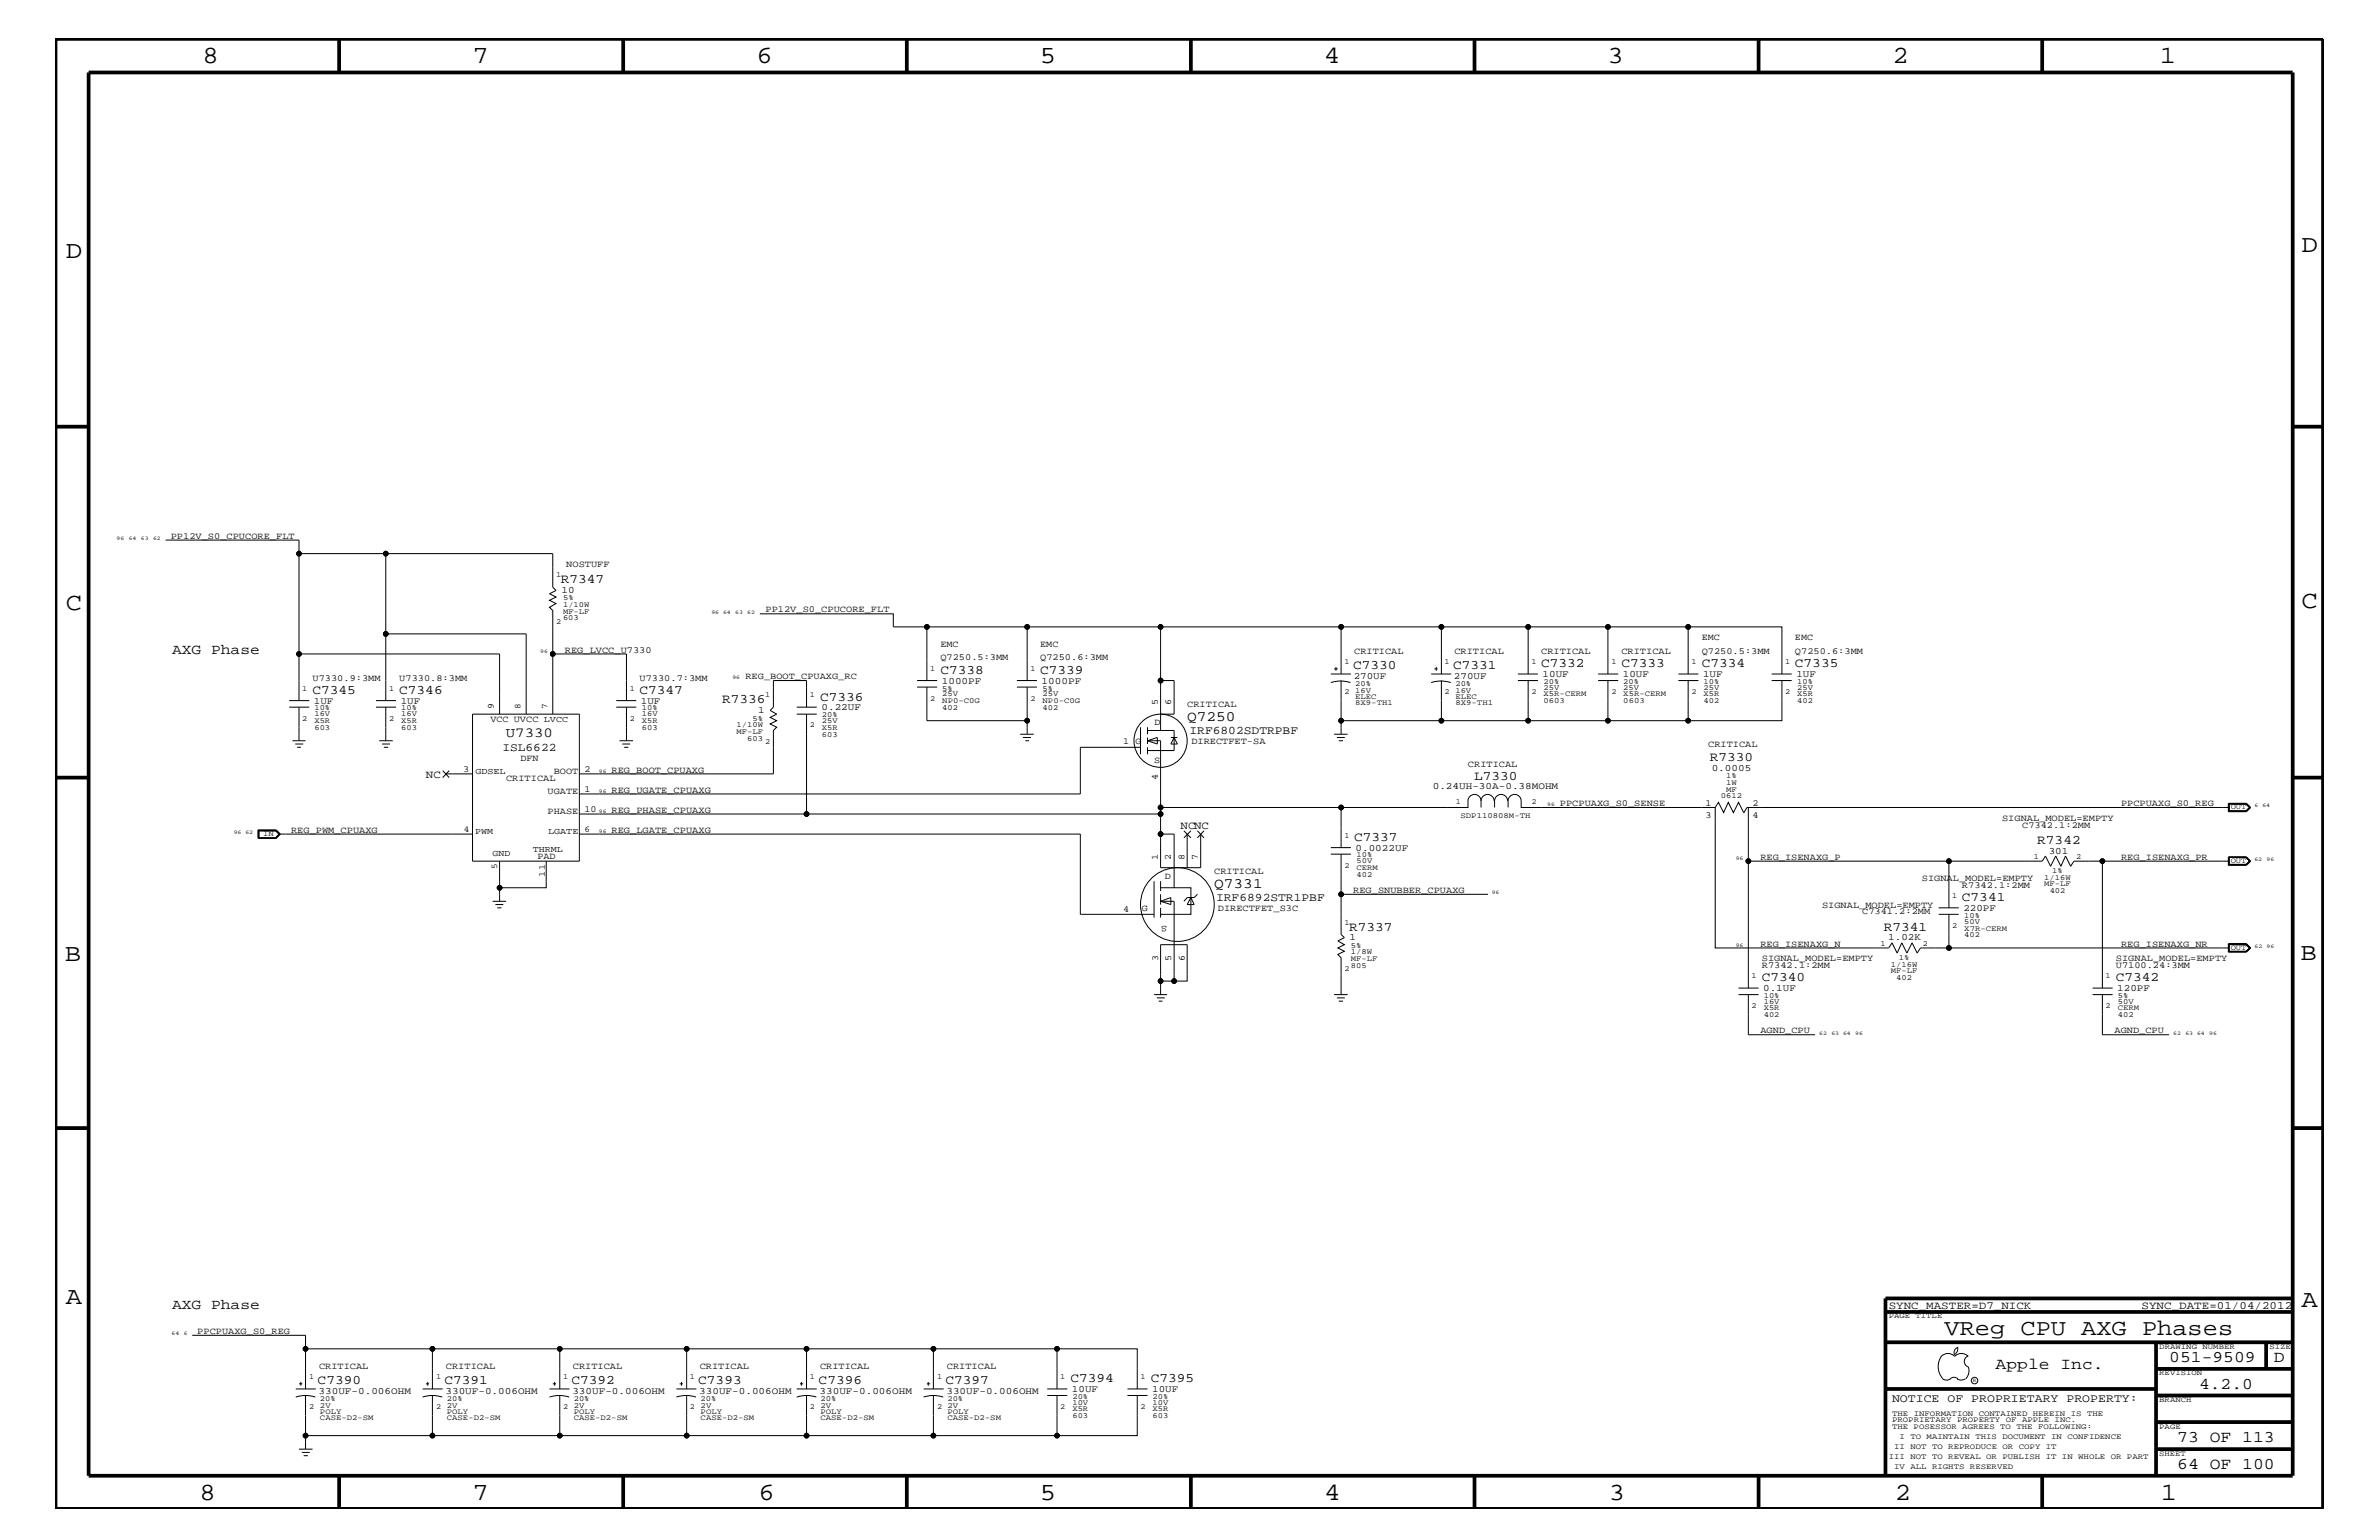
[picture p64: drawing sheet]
<svg xmlns="http://www.w3.org/2000/svg" width="432mm" height="279mm" viewBox="0 0 432 279" stroke-linecap="round" stroke-linejoin="round" font-family="sans-serif">
<defs><g id="words">
<g font-size="4.5">
<text x="36.7" y="11.5">8</text>
<text x="85.8" y="11.5">7</text>
<text x="137.3" y="11.5">6</text>
<text x="188.7" y="11.5">5</text>
<text x="240.3" y="11.5">4</text>
<text x="291.8" y="11.5">3</text>
<text x="343.5" y="11.5">2</text>
<text x="392" y="11.5">1</text>
<text x="11.9" y="46.8">D</text>
<text x="417.7" y="45.7">D</text>
<text x="11.9" y="110.6">C</text>
<text x="417.7" y="110.3">C</text>
<text x="11.8" y="174.3">B</text>
<text x="417.6" y="174.2">B</text>
<text x="11.9" y="236.7">A</text>
<text x="417.7" y="237.1">A</text>
<text x="36.2" y="272.1">8</text>
<text x="85.8" y="272.1">7</text>
<text x="137.7" y="272.1">6</text>
<text x="188.7" y="272.1">5</text>
<text x="240.4" y="272.1">4</text>
<text x="292" y="272.1">3</text>
<text x="343.9" y="272.1">2</text>
<text x="392.2" y="272.1">1</text>
</g>
<text font-size="4.1" x="352.9" y="242.3">VReg CPU AXG Phases</text>
<g font-size="3">
<text x="362.2" y="248.4">Apple Inc.</text>
<text x="393.7" y="247.1">051-9509</text>
<text x="399.2" y="252">4.2.0</text>
<text x="412.7" y="247.1">D</text>
<text x="395.2" y="261.6">73 OF 113</text>
<text x="395.2" y="266.6">64 OF 100</text>
</g>
<g font-size="2.6">
<text x="31.2" y="118.6">AXG Phase</text>
<text x="215.5" y="130.8">Q7250</text>
<text x="220.4" y="161.1">Q7331</text>
<text x="31.2" y="237.4">AXG Phase</text>
</g>
<text font-size="2.5" x="91.8" y="133.8">U7330</text>
<g font-size="2.4">
<text x="101.8" y="105.8">R7347</text>
<text x="56.7" y="125.9">C7345</text>
<text x="72.5" y="125.9">C7346</text>
<text x="116.1" y="125.9">C7347</text>
<text x="170.7" y="122.3">C7338</text>
<text x="188.8" y="122.3">C7339</text>
<text x="245.6" y="121.4">C7330</text>
<text x="263.7" y="121.4">C7331</text>
<text x="279.7" y="121">C7332</text>
<text x="294.3" y="121">C7333</text>
<text x="308.9" y="121">C7334</text>
<text x="325.8" y="121">C7335</text>
<text x="131.1" y="127.6">R7336</text>
<text x="148.8" y="127.1">C7336</text>
<text x="267.6" y="141.5">L7330</text>
<text x="310.3" y="138.1">R7330</text>
<text x="245.8" y="152.6">C7337</text>
<text x="369.8" y="153.2">R7342</text>
<text x="356.1" y="163.5">C7341</text>
<text x="244.9" y="168.9">R7337</text>
<text x="341.9" y="168.9">R7341</text>
<text x="319.8" y="178">C7340</text>
<text x="384" y="178">C7342</text>
<text x="57.7" y="251.1">C7390</text>
<text x="80.7" y="251.1">C7391</text>
<text x="103.7" y="251.1">C7392</text>
<text x="126.7" y="251.1">C7393</text>
<text x="148.6" y="251.1">C7396</text>
<text x="171.6" y="251.1">C7397</text>
<text x="194.3" y="250.7">C7394</text>
<text x="208.9" y="250.7">C7395</text>
</g>
<g font-size="2.1">
<text x="91.2" y="136.2">ISL6622</text>
<text x="215.9" y="133.2">IRF6802SDTRPBF</text>
<text x="220.7" y="163.5">IRF6892STR1PBF</text>
<text x="343.4" y="254.4">NOTICE OF PROPRIETARY PROPERTY:</text>
</g>
<g font-size="2">
<text x="77.3" y="141.1">NC</text>
<text x="214.3" y="150.4">NCNC</text>
<text x="342.8" y="237.4">SYNC_MASTER=D7_NICK</text>
<text x="388.7" y="237.4">SYNC_DATE=01/04/2012</text>
</g>
<g font-size="1.8">
<text x="101.9" y="107.6">10</text>
<text x="170.9" y="124.1">1000PF</text>
<text x="189.1" y="124.1">1000PF</text>
<text x="245.7" y="123.1">270UF</text>
<text x="263.9" y="123.1">270UF</text>
<text x="280" y="122.9">10UF</text>
<text x="294.6" y="122.9">10UF</text>
<text x="309.1" y="122.9">1UF</text>
<text x="326.1" y="122.9">1UF</text>
<text x="57" y="127.7">1UF</text>
<text x="72.7" y="127.7">1UF</text>
<text x="116.3" y="127.7">1UF</text>
<text x="137.6" y="129.4">1</text>
<text x="149.1" y="128.9">0.22UF</text>
<text x="260.1" y="143.2">0.24UH-30A-0.38MOHM</text>
<text x="310.7" y="139.8">0.0005</text>
<text x="246" y="154.4">0.0022UF</text>
<text x="371.9" y="154.9">301</text>
<text x="356.4" y="165.3">220PF</text>
<text x="244.9" y="170.6">1</text>
<text x="342.7" y="170.6">1.02K</text>
<text x="320" y="179.9">0.1UF</text>
<text x="384.3" y="179.9">120PF</text>
<text x="57.8" y="252.8">330UF-0.006OHM</text>
<text x="80.9" y="252.8">330UF-0.006OHM</text>
<text x="103.9" y="252.8">330UF-0.006OHM</text>
<text x="126.9" y="252.8">330UF-0.006OHM</text>
<text x="148.8" y="252.8">330UF-0.006OHM</text>
<text x="171.8" y="252.8">330UF-0.006OHM</text>
<text x="194.6" y="252.6">10UF</text>
<text x="209.1" y="252.6">10UF</text>
</g>
<g font-size="1.7">
<text x="31" y="97.7">PP12V_S0_CPUCORE_FLT</text>
<text x="102.8" y="102.9">NOSTUFF</text>
<text x="138.9" y="111.1">PP12V_S0_CPUCORE_FLT</text>
<text x="102.5" y="118.4">REG_LVCC_U7330</text>
<text x="170.7" y="117.4">EMC</text>
<text x="170.7" y="119.8">Q7250.5:3MM</text>
<text x="188.8" y="119.8">Q7250.6:3MM</text>
<text x="188.8" y="117.4">EMC</text>
<text x="245.8" y="118.6">CRITICAL</text>
<text x="264" y="118.6">CRITICAL</text>
<text x="279.7" y="118.6">CRITICAL</text>
<text x="294.3" y="118.6">CRITICAL</text>
<text x="308.9" y="118.6">Q7250.5:3MM</text>
<text x="308.9" y="116.2">EMC</text>
<text x="325.8" y="116.2">EMC</text>
<text x="325.8" y="118.6">Q7250.6:3MM</text>
<text x="56.7" y="123.5">U7330.9:3MM</text>
<text x="72.5" y="123.5">U7330.8:3MM</text>
<text x="116.1" y="123.5">U7330.7:3MM</text>
<text x="135.3" y="123.2">REG_BOOT_CPUAXG_RC</text>
<text x="89" y="131">VCC UVCC LVCC</text>
<text x="89.7" y="128.6" transform="rotate(-90 89.7 128.6)">9</text>
<text x="209.5" y="131.6">D</text>
<text x="210.1" y="127.9" transform="rotate(-90 210.1 127.9)">5</text>
<text x="212.6" y="127.9" transform="rotate(-90 212.6 127.9)">6</text>
<text x="215.5" y="128.3">CRITICAL</text>
<text x="203.9" y="135.1">1 G</text>
<text x="216.2" y="135">DIRECTFET-SA</text>
<text x="310" y="135.6">CRITICAL</text>
<text x="84.1" y="140.1">3</text>
<text x="91.9" y="141.7">CRITICAL</text>
<text x="94.4" y="138">DFN</text>
<text x="100.5" y="140.4">BOOT</text>
<text x="106.1" y="140.1">2</text>
<text x="106.1" y="143.7">1</text>
<text x="111" y="143.9">REG_UGATE_CPUAXG</text>
<text x="111" y="140.2">REG_BOOT_CPUAXG</text>
<text x="209.5" y="138.4">S</text>
<text x="210.1" y="141.5" transform="rotate(-90 210.1 141.5)">4</text>
<text x="266.4" y="139.2">CRITICAL</text>
<text x="99.4" y="144">UGATE</text>
<text x="99.4" y="147.7">PHASE</text>
<text x="106.1" y="147.3">10</text>
<text x="111" y="147.5">REG_PHASE_CPUAXG</text>
<text x="283.1" y="146.2">PPCPUAXG_S0_SENSE</text>
<text x="309.5" y="146.2">1</text>
<text x="309.5" y="148.4">3</text>
<text x="318.1" y="146.2">2</text>
<text x="318.1" y="148.4">4</text>
<text x="363.4" y="149">SIGNAL_MODEL=EMPTY</text>
<text x="385" y="146.2">PPCPUAXG_S0_REG</text>
<text x="52.8" y="151.1">REG_PWM_CPUAXG</text>
<text x="97.5" y="155.8">PAD</text>
<text x="111" y="151.1">REG_LGATE_CPUAXG</text>
<text x="210.1" y="156" transform="rotate(-90 210.1 156)">1</text>
<text x="212.5" y="156" transform="rotate(-90 212.5 156)">2</text>
<text x="215" y="156" transform="rotate(-90 215 156)">8</text>
<text x="217.4" y="156" transform="rotate(-90 217.4 156)">7</text>
<text x="319.5" y="156">REG_ISENAXG_P</text>
<text x="367" y="150.1">C7342.1:2MM</text>
<text x="385" y="156">REG_ISENAXG_PR</text>
<text x="211.4" y="159.5">D</text>
<text x="220.4" y="158.6">CRITICAL</text>
<text x="245.6" y="162">REG_SNUBBER_CPUAXG</text>
<text x="348.8" y="159.9">SIGNAL_MODEL=EMPTY</text>
<text x="356.1" y="161.1">R7342.1:2MM</text>
<text x="203.9" y="165.4">4</text>
<text x="207.3" y="165.3">G</text>
<text x="221.1" y="165.3">DIRECTFET_S3C</text>
<text x="330.7" y="164.7">SIGNAL_MODEL=EMPTY</text>
<text x="338" y="165.9">C7341.2:2MM</text>
<text x="211.8" y="168.1" transform="rotate(-180 211.8 168.1)">S</text>
<text x="319.5" y="171.7">REG_ISENAXG_N</text>
<text x="385" y="171.7">REG_ISENAXG_NR</text>
<text x="210.2" y="174.3" transform="rotate(-90 210.2 174.3)">3</text>
<text x="212.6" y="174.3" transform="rotate(-90 212.6 174.3)">5</text>
<text x="215.1" y="174.3" transform="rotate(-90 215.1 174.3)">6</text>
<text x="319.8" y="175.6">R7342.1:2MM</text>
<text x="319.8" y="174.4">SIGNAL_MODEL=EMPTY</text>
<text x="384" y="175.6">U7100.24:3MM</text>
<text x="384" y="174.4">SIGNAL_MODEL=EMPTY</text>
<text x="319.5" y="187.5">AGND_CPU</text>
<text x="383.8" y="187.5">AGND_CPU</text>
<text x="35.8" y="242">PPCPUAXG_S0_REG</text>
<text x="57.9" y="248.4">CRITICAL</text>
<text x="80.9" y="248.4">CRITICAL</text>
<text x="104" y="248.4">CRITICAL</text>
<text x="127" y="248.4">CRITICAL</text>
<text x="148.8" y="248.4">CRITICAL</text>
<text x="171.9" y="248.4">CRITICAL</text>
</g>
<g font-size="1.6">
<text x="94.5" y="128.7" transform="rotate(-90 94.5 128.7)">8</text>
<text x="99.4" y="128.7" transform="rotate(-90 99.4 128.7)">7</text>
<text x="86.3" y="140.4">GDSEL</text>
<text x="84.2" y="151">4</text>
<text x="86.3" y="151.3">PWM</text>
<text x="89.4" y="155.4">GND</text>
<text x="96.7" y="154.5">THRML</text>
<text x="99.5" y="151.3">LGATE</text>
<text x="106.1" y="151">6</text>
<text x="90.3" y="157.7" transform="rotate(-90 90.3 157.7)">5</text>
<text x="98.9" y="159" transform="rotate(-90 98.9 159)">11</text>
</g>
<g font-size="1.4">
<text x="100.9" y="104.7">1</text>
<text x="100.9" y="113.1">2</text>
<text x="102.2" y="110.2">1/10W</text>
<text x="102.2" y="111.4">MF-LF</text>
<text x="102.2" y="108.9">5%</text>
<text x="102.2" y="112.6">603</text>
<text x="54.9" y="125.3">1</text>
<text x="70.6" y="125.3">1</text>
<text x="114.3" y="125.3">1</text>
<text x="168.8" y="121.7">1</text>
<text x="171" y="125.3">5%</text>
<text x="187" y="121.7">1</text>
<text x="189.2" y="125.3">5%</text>
<text x="244" y="120.4">1</text>
<text x="244" y="125.9">2</text>
<text x="246" y="124.4">20%</text>
<text x="246" y="125.7">16V</text>
<text x="262.2" y="120.4">1</text>
<text x="262.2" y="125.9">2</text>
<text x="264.2" y="125.7">16V</text>
<text x="264.2" y="124.4">20%</text>
<text x="278" y="120.4">1</text>
<text x="278" y="125.9">2</text>
<text x="280.2" y="124.1">20%</text>
<text x="280.2" y="125.2">25V</text>
<text x="292.5" y="120.4">1</text>
<text x="292.5" y="125.9">2</text>
<text x="294.6" y="125.2">25V</text>
<text x="294.6" y="124.1">20%</text>
<text x="307" y="120.4">1</text>
<text x="307" y="125.9">2</text>
<text x="309.2" y="124.1">10%</text>
<text x="309.2" y="125.2">25V</text>
<text x="324" y="120.4">1</text>
<text x="324" y="125.9">2</text>
<text x="326.2" y="125.2">25V</text>
<text x="326.2" y="124.1">10%</text>
<text x="54.9" y="130.8">2</text>
<text x="57.1" y="131.3">X5R</text>
<text x="57.1" y="130">16V</text>
<text x="57.1" y="128.9">10%</text>
<text x="70.6" y="130.8">2</text>
<text x="72.8" y="131.3">X5R</text>
<text x="72.8" y="130">16V</text>
<text x="72.8" y="128.9">10%</text>
<text x="114.3" y="130.8">2</text>
<text x="116.5" y="131.3">X5R</text>
<text x="116.5" y="130">16V</text>
<text x="116.5" y="128.9">10%</text>
<text x="133.7" y="131.9">1/10W</text>
<text x="136.6" y="130.8">5%</text>
<text x="138.9" y="126.5">1</text>
<text x="147" y="126.5">1</text>
<text x="147" y="131.9">2</text>
<text x="149.2" y="131.3">25V</text>
<text x="149.2" y="130.2">20%</text>
<text x="168.8" y="127.1">2</text>
<text x="171" y="128.8">402</text>
<text x="171" y="127.6">NP0-C0G</text>
<text x="171" y="126.4">25V</text>
<text x="187" y="127.1">2</text>
<text x="189.2" y="127.6">NP0-C0G</text>
<text x="189.2" y="128.8">402</text>
<text x="189.2" y="126.4">25V</text>
<text x="246" y="126.8">ELEC</text>
<text x="246" y="128">8X9-TH1</text>
<text x="264.2" y="128">8X9-TH1</text>
<text x="264.2" y="126.8">ELEC</text>
<text x="280.2" y="127.6">0603</text>
<text x="280.2" y="126.4">X5R-CERM</text>
<text x="294.6" y="127.6">0603</text>
<text x="294.6" y="126.4">X5R-CERM</text>
<text x="309.2" y="126.4">X5R</text>
<text x="309.2" y="127.6">402</text>
<text x="326.2" y="127.6">402</text>
<text x="326.2" y="126.4">X5R</text>
<text x="57.1" y="132.4">603</text>
<text x="72.8" y="132.4">603</text>
<text x="116.5" y="132.4">603</text>
<text x="133.7" y="133.2">MF-LF</text>
<text x="135.6" y="134.4">603</text>
<text x="138.9" y="135">2</text>
<text x="149.2" y="132.4">X5R</text>
<text x="149.2" y="133.6">603</text>
<text x="313.3" y="142.4">1W</text>
<text x="313.3" y="143.6">MF</text>
<text x="313.3" y="141.2">1%</text>
<text x="264.2" y="145.9">1</text>
<text x="265.1" y="148.4">SDP110808M-TH</text>
<text x="278" y="145.9">2</text>
<text x="312.3" y="144.8">0612</text>
<text x="404.9" y="146.8">OUT</text>
<text x="47.8" y="151.8">IN</text>
<text x="244" y="152">1</text>
<text x="246.2" y="155.6">10%</text>
<text x="369.1" y="155.8">1</text>
<text x="376.9" y="155.8">2</text>
<text x="244" y="157.4">2</text>
<text x="246.2" y="156.7">50V</text>
<text x="246.2" y="159.1">402</text>
<text x="246.2" y="157.9">CERM</text>
<text x="371.1" y="160.8">MF-LF</text>
<text x="371.1" y="159.6">1/16W</text>
<text x="372" y="162">402</text>
<text x="372.5" y="158.4">1%</text>
<text x="404.9" y="156.6">OUT</text>
<text x="244" y="167.8">1</text>
<text x="354.3" y="162.8">1</text>
<text x="356.5" y="166.5">10%</text>
<text x="356.5" y="167.6">50V</text>
<text x="245.2" y="173.2">1/8W</text>
<text x="245.2" y="172">5%</text>
<text x="341.3" y="171.6">1</text>
<text x="349" y="171.6">2</text>
<text x="354.3" y="168.3">2</text>
<text x="356.5" y="170">402</text>
<text x="356.5" y="168.9">X7R-CERM</text>
<text x="404.9" y="172.3">OUT</text>
<text x="244" y="176.2">2</text>
<text x="245.2" y="174.4">MF-LF</text>
<text x="245.2" y="175.6">805</text>
<text x="317.9" y="177.4">1</text>
<text x="343.2" y="176.6">MF-LF</text>
<text x="343.2" y="175.4">1/16W</text>
<text x="344.2" y="177.7">402</text>
<text x="344.6" y="174.2">1%</text>
<text x="382.2" y="177.4">1</text>
<text x="317.9" y="182.9">2</text>
<text x="320.1" y="184.6">402</text>
<text x="320.1" y="181">10%</text>
<text x="320.1" y="182.1">16V</text>
<text x="320.1" y="183.3">X5R</text>
<text x="382.2" y="182.9">2</text>
<text x="384.4" y="183.3">CERM</text>
<text x="384.4" y="182.1">50V</text>
<text x="384.4" y="181">5%</text>
<text x="384.4" y="184.6">402</text>
<text x="342.8" y="239.2">PAGE TITLE</text>
<text x="391.9" y="244.7">DRAWING NUMBER</text>
<text x="411.9" y="244.7">SIZE</text>
<text x="56.1" y="250.1">1</text>
<text x="79.2" y="250.1">1</text>
<text x="102.2" y="250.1">1</text>
<text x="125.2" y="250.1">1</text>
<text x="147" y="250.1">1</text>
<text x="170.1" y="250.1">1</text>
<text x="192.4" y="250.1">1</text>
<text x="207" y="250.1">1</text>
<text x="391.9" y="249.5">REVISION</text>
<text x="56.1" y="255.6">2</text>
<text x="58.1" y="254.2">20%</text>
<text x="58.1" y="255.4">2V</text>
<text x="58.1" y="257.7">CASE-D2-SM</text>
<text x="58.1" y="256.5">POLY</text>
<text x="79.2" y="255.6">2</text>
<text x="81.1" y="256.5">POLY</text>
<text x="81.1" y="255.4">2V</text>
<text x="81.1" y="257.7">CASE-D2-SM</text>
<text x="81.1" y="254.2">20%</text>
<text x="102.2" y="255.6">2</text>
<text x="104.1" y="254.2">20%</text>
<text x="104.1" y="257.7">CASE-D2-SM</text>
<text x="104.1" y="255.4">2V</text>
<text x="104.1" y="256.5">POLY</text>
<text x="125.2" y="255.6">2</text>
<text x="127.2" y="257.7">CASE-D2-SM</text>
<text x="127.2" y="255.4">2V</text>
<text x="127.2" y="256.5">POLY</text>
<text x="127.2" y="254.2">20%</text>
<text x="147" y="255.6">2</text>
<text x="148.9" y="256.5">POLY</text>
<text x="148.9" y="255.4">2V</text>
<text x="148.9" y="254.2">20%</text>
<text x="148.9" y="257.7">CASE-D2-SM</text>
<text x="170.1" y="255.6">2</text>
<text x="172" y="256.5">POLY</text>
<text x="172" y="255.4">2V</text>
<text x="172" y="257.7">CASE-D2-SM</text>
<text x="172" y="254.2">20%</text>
<text x="192.4" y="255.6">2</text>
<text x="194.6" y="254.9">10V</text>
<text x="194.6" y="253.8">20%</text>
<text x="194.6" y="256.1">X5R</text>
<text x="194.6" y="257.3">603</text>
<text x="207" y="255.6">2</text>
<text x="209.2" y="257.3">603</text>
<text x="209.2" y="256.1">X5R</text>
<text x="209.2" y="253.8">20%</text>
<text x="209.2" y="254.9">10V</text>
<text x="343.4" y="256.8">THE INFORMATION CONTAINED HEREIN IS THE</text>
<text x="391.9" y="254.4">BRANCH</text>
<text x="343.4" y="259.3">THE POSESSOR AGREES TO THE FOLLOWING:</text>
<text x="343.4" y="258">PROPRIETARY PROPERTY OF APPLE INC.</text>
<text x="343.8" y="262.9">II NOT TO REPRODUCE OR COPY IT</text>
<text x="344.8" y="261.1">I TO MAINTAIN THIS DOCUMENT IN CONFIDENCE</text>
<text x="391.9" y="259.3">PAGE</text>
<text x="342.8" y="264.7">III NOT TO REVEAL OR PUBLISH IT IN WHOLE OR PART</text>
<text x="343.8" y="266.6">IV ALL RIGHTS RESERVED</text>
<text x="391.9" y="264.1">SHEET</text>
</g>
<g font-size="1">
<text x="21.2" y="98">96</text>
<text x="23.4" y="98">64</text>
<text x="25.6" y="98">63</text>
<text x="27.8" y="98">62</text>
<text x="129.1" y="111.4">96 64</text>
<text x="133.4" y="111.4">63</text>
<text x="135.6" y="111.4">62</text>
<text x="98" y="118.4">96</text>
<text x="132.9" y="123.2">96</text>
<text x="108.7" y="140.2">96</text>
<text x="108.7" y="143.9">96</text>
<text x="108.7" y="147.5">96</text>
<text x="280.8" y="146.2">96</text>
<text x="409.2" y="146.5">6</text>
<text x="410.6" y="146.5">64</text>
<text x="42.4" y="151.3">96 62</text>
<text x="108.7" y="151.1">96</text>
<text x="315" y="156">96</text>
<text x="409.2" y="156.2">62</text>
<text x="411.4" y="156.2">96</text>
<text x="270.8" y="162.2">96</text>
<text x="315" y="171.7">96</text>
<text x="409.2" y="172">62</text>
<text x="411.4" y="172">96</text>
<text x="330.2" y="187.7">62</text>
<text x="332.4" y="187.7">63 64</text>
<text x="336.7" y="187.7">96</text>
<text x="394.5" y="187.7">62</text>
<text x="396.7" y="187.7">63 64</text>
<text x="401" y="187.7">96</text>
<text x="31.2" y="242.3">64</text>
<text x="33.4" y="242.3">6</text>
<text x="358.1" y="250.7">R</text>
</g>
</g></defs>
<g fill="none" stroke="#000" stroke-width=".18">
<path d="M30.1 98h24.2v2.4h15.7M54.3 100.4v26.7M54.3 118.6h36.4v11M70 100.4h30.3v6.1l.6 .6-1.2 .6 1.2 .6-1.2 .6 1.2 .6-1.2 .7 .6 .6v7.8h13.4v8.5M70 100.4v14.6M100.3 118.6v11M137.9 111.4h24.2v2.3h6.1M168.2 113.7h18.2v9.8M168.2 113.7v9.8M186.4 113.7h24.3v9.8M210.7 113.7h32.7M243.4 113.7h18.2v8.6"/>
<path d="M243.4 113.7v8.6M261.6 113.7h15.8M291.8 113.7h14.6M52.5 128.3h3.6M52.5 127.1h3.6M53.1 134.4h2.4M53.6 135h1.4M53.9 135.6h.7M54.3 128.3v6.1M68.2 128.3h3.7M68.2 127.1h3.7M68.8 134.4h2.5"/>
<path d="M69.3 135h1.5M69.7 135.6h.7M70 127.1v-12.1h25.5v14.6M70 128.3v6.1M80.3 139.8l1.2 1.3M81.5 139.8l-1.2 1.3M85.8 129.6h19.4v26.6h-19.4zM111.8 128.3h3.7M111.8 127.1h3.7M112.4 134.4h2.5M112.9 135h1.5M113.3 135.6h.7"/>
<path d="M113.7 128.3v6.1M144.6 129.6h3.7M144.6 128.3h3.7M146.4 128.3v-4.8h-6v4.8l-.6 .6 1.2 .7-1.2 .6 1.2 .6-1.2 .5 1.2 .6-.6 .6v7.9h-35.2M146.4 129.6v18.1h-41.2M166.5 124.7h3.6M166.5 123.5h3.6M168.2 124.7v6.1h18.2M184.6 124.7h3.6M184.6 123.5h3.6M185.2 133.2h2.4M185.7 133.8h1.4"/>
<path d="M186.1 134.4h.7M186.4 124.7v8.5M207 135.6h-10.9v8.4h-90.9M207 131.9v4.9M208.3 134.4h2.4v12.1h32.7v7.3M208.3 132.5h4.8v3.7h-4.8M208.3 134.4l1.8-.6v1.2zM208.3 131.9v1.3M208.3 133.8v1.2M208.3 135.6v1.2M210.7 129.6h2.4v-6.1h-2.4v9M212.5 133.8h1.2"/>
<path d="M213.1 133.8l.6 1.2h-1.2zM241.6 123.8a5.8 5.8 0 0 1 3.5 0M241.6 122.3h3.6M242.1 133.2h2.5M242.1 121.4h.7M242.5 121v.7M242.7 133.8h1.4M243 134.4h.8M243.4 123.5v7.3h18.2v-7.3M243.4 130.8v2.4M259.8 123.8a5.8 5.8 0 0 1 3.5 0M259.8 122.3h3.6"/>
<path d="M260.4 121.4h.5M260.7 121v.7M275.5 123.5h3.6M275.5 122.3h3.6M277.4 123.5v7.3h-15.8M277.4 122.3v-8.6h14.4v8.6M290.1 123.5h3.6M290.1 122.3h3.6M291.8 123.5v7.3h-14.4M304.6 123.5h3.7M304.6 122.3h3.7M306.4 123.5v7.3h-14.6"/>
<path d="M306.4 122.3v-8.6h17v8.6M321.6 123.5h3.6M321.6 122.3h3.6M323.4 123.5v7.3h-17M46.8 150.6h3.3l.8 .7-.8 .8h-3.3zM46.9 152.1v-1.4h3.2l.7 .6-.7 .8M50 150.7h-3v1.3h3M50 150.7l.7 .6-.7 .7M50 150.7l.6 .6M50.6 151.3h35.2M50.6 151.3l-.6 .7M80.9 140.4h4.9"/>
<path d="M90.7 156.2v4.9h8.4v-4.9M105.2 151.3h90.9v14.6h13.4M146.4 147.7h64.3M209.5 159.9v6.6M210.7 151.3h2.4v9.8M210.7 146.5v10.9h7.2v-6.1M210.7 159.9v1.8M214.9 150.7l1.3 1.3M215.5 151.3v6.1M216.2 150.7l-1.3 1.3M217.3 150.7l1.2 1.3M218.5 150.7l-1.2 1.3"/>
<path d="M241.6 155h3.6M241.6 153.8h3.6M243.4 155v7.2h26.7M268.8 145.3a1.19 1.19 0 0 0-1.2-1.2 1.19 1.19 0 0 0-1.2 1.2v1.2h-23M268.8 145.3a1.19 1.19 0 0 1 1.2-1.2 1.19 1.19 0 0 1 1.2 1.2M268.8 145.3v1.2M273.6 145.3a1.19 1.19 0 0 0-1.1-1.2 1.19 1.19 0 0 0-1.2 1.2v1.2M273.7 146.5v-1.2a1.19 1.19 0 0 1 1.2-1.2 1.19 1.19 0 0 1 1.2 1.2v1.2h35.2l.6-.9 .9 1.8 .9-1.8 .9 1.8 1-1.8 .9 1.8M311.3 146.5v25.5h31.5l.6-.9 .9 1.8 .9-1.8 .9 1.8 .9-1.8 1 1.8 .6-.9h5.1M317.3 146.5v9.7h36.4M317.3 156.2v23.1M381.6 156.2h-5.2l-.6 1-.9-1.9-.8 1.9-1-1.9-.9 1.9-.9-1.9-.6 .9h-17v8.5"/>
<path d="M404.5 145.7h3.3l.7 .8-.7 .8h-3.3zM404.5 155.5h3.3l.7 .7-.7 .8h-3.3zM404.5 156.8h3.2M404.5 155.5v1.4h3.2l.7-.7-.7-.7M404.5 155.6h3.2M404.6 156.2h-23v23.1M404.6 145.9h3.1l.6 .6-.6 .6h-3.1zM404.6 155.6v1.2M404.6 146.5h-87.5l-.6 1M407.7 145.8h-3.2v1.4h3.2M407.7 155.6l.6 .6-.6 .6M407.7 145.8l.7 .7-.7 .7"/>
<path d="M407.7 145.8l.6 .7-.6 .7M89.4 163.5h2.5M89.9 164.1h1.5M90.3 164.7h.7M90.7 161.1v2.4M210.7 161.1h5.5v4.8h-5.5M210.7 163.5h2.4v14.5h-2.4v-6.6h4.8v6.6h-2.4M210.7 162.2v1.9M210.7 164.7v1.8M210.7 178v2.5M210.7 163.5l1.8-.7v1.3zM216.2 162.8l.5 1.3h-1.2z"/>
<path d="M217.3 162.2l-.6 .6h-1.2l-.6 .7M243.4 162.2v7.3l.6 .6-1.2 .6 1.2 .7-1.2 .6 1.2 .6-1.2 .6 .6 .6v6.7M315.6 179.3h3.6M351.9 164.7h3.6M351.9 165.9h3.6M353.7 165.9v6.1h50.9M379.8 179.3h3.7M404.5 171.2h3.3l.7 .8-.7 .7h-3.3zM404.5 171.2v1.5h3.2M404.5 171.3h3.2l.6 .7-.6 .7M404.6 171.4h3.1l.6 .6-.6 .6h-3.1zM407.7 171.2l.7 .8-.7 .7"/>
<path d="M209.5 180.5h2.3M210 181h1.4M210.3 181.6h.7M242.1 180.5h2.5M242.7 181h1.4M243 181.6h.8M315.6 180.5h3.6M317.3 180.5v7.2h12.1M379.8 180.5h3.7M381.6 180.5v7.2h12.1M34.9 242.3h20.6v9.7M53.7 253.5a5.7 5.7 0 0 1 3.5 0"/>
<path d="M53.7 252h3.6M54.3 251.1h.6M54.6 250.7v.7M55.5 253.2v9.7M55.5 244.7h69.1M76.7 253.5a5.7 5.7 0 0 1 3.6 0M76.7 252h3.6M77.3 251.1h.6M77.6 250.7v.7M78.5 253.2v7.3h-23M78.5 244.7v7.3M99.7 253.5a5.7 5.7 0 0 1 3.6 0"/>
<path d="M99.7 252h3.7M100.3 251.1h.6M100.7 250.7v.7M101.6 253.2v7.3h-23.1M101.6 244.7v7.3M122.8 253.5a5.7 5.7 0 0 1 3.5 0M122.8 252h3.6M123.4 251.1h.6M123.7 250.7v.7M124.6 253.2v7.3h-23M124.6 244.7h21.8v7.3M124.6 244.7v7.3"/>
<path d="M144.6 253.5a5.7 5.7 0 0 1 3.6 0M144.6 252h3.7M145.2 251.1h.6M145.5 250.7v.7M146.4 244.7h23v7.3M146.4 253.2v7.3M167.6 253.5a5.7 5.7 0 0 1 3.6 0M167.6 252h3.7M168.2 251.1h.6M168.5 250.7v.7M169.4 244.7h22.5v7.3M169.4 253.2v7.3"/>
<path d="M190.1 253.2h3.6M190.1 252h3.6M191.9 244.7h14.5v7.3M191.9 253.2v7.3M204.6 253.2h3.7M204.6 252h3.7M206.4 253.2v7.3h-14.5M352.3 246.1a1.72 1.72 0 0 1 2.5 0 1.69 1.69 0 0 1 2.4 0M352.4 246a3.2 3.2 0 0 0 .4 4.3l.8 .1 .4-.2M354 250.2l.7-.3 .7 .3M355.2 250.2l.7 .2 .7-.2M355.3 244.4v.3a1.18 1.18 0 0 1-.6 1.1"/>
<path d="M355.4 244.4a.99 .99 0 0 0-.6 1.4M357.2 246a1.04 1.04 0 0 0-.7 1 1.04 1.04 0 0 0 .7 1M357.3 248l.1 .7a2.11 2.11 0 0 1-.6 1.5M54.3 262.9h2.4M54.8 263.5h1.4M55.1 264.1h.8M124.6 260.5h67.3"/>
<circle cx="54.3" cy="118.6" r=".42"/>
<circle cx="54.3" cy="100.4" r=".42"/>
<circle cx="70" cy="100.4" r=".42"/>
<circle cx="70" cy="115" r=".42"/>
<circle cx="100.3" cy="118.6" r=".42"/>
<circle cx="168.2" cy="113.7" r=".42"/>
<circle cx="186.4" cy="113.7" r=".42"/>
<circle cx="210.7" cy="113.7" r=".42"/>
<circle cx="243.4" cy="113.7" r=".42"/>
<circle cx="261.6" cy="113.7" r=".42"/>
<circle cx="277.4" cy="113.7" r=".42"/>
<circle cx="291.8" cy="113.7" r=".42"/>
<circle cx="306.4" cy="113.7" r=".42"/>
<circle cx="186.4" cy="130.8" r=".42"/>
<circle cx="210.7" cy="123.5" r=".42"/>
<circle cx="210.7" cy="134.4" r="4.8"/>
<circle cx="243.4" cy="130.8" r=".42"/>
<circle cx="261.6" cy="130.8" r=".42"/>
<circle cx="277.4" cy="130.8" r=".42"/>
<circle cx="291.8" cy="130.8" r=".42"/>
<circle cx="306.4" cy="130.8" r=".42"/>
<circle cx="146.4" cy="147.7" r=".42"/>
<circle cx="210.7" cy="147.7" r=".42"/>
<circle cx="210.7" cy="146.5" r=".42"/>
<circle cx="210.7" cy="151.3" r=".42"/>
<circle cx="243.4" cy="146.5" r=".42"/>
<circle cx="317.3" cy="156.2" r=".42"/>
<circle cx="353.7" cy="156.2" r=".42"/>
<circle cx="381.6" cy="156.2" r=".42"/>
<circle cx="90.7" cy="161.1" r=".42"/>
<circle cx="210.7" cy="178" r=".42"/>
<circle cx="213.1" cy="178" r=".42"/>
<circle cx="213.7" cy="164.1" r="6.7"/>
<circle cx="243.4" cy="162.2" r=".42"/>
<circle cx="353.7" cy="172" r=".42"/>
<circle cx="55.5" cy="244.7" r=".42"/>
<circle cx="78.5" cy="244.7" r=".42"/>
<circle cx="101.6" cy="244.7" r=".42"/>
<circle cx="124.6" cy="244.7" r=".42"/>
<circle cx="146.4" cy="244.7" r=".42"/>
<circle cx="169.4" cy="244.7" r=".42"/>
<circle cx="191.9" cy="244.7" r=".42"/>
<circle cx="358.4" cy="250.5" r=".59"/>
<circle cx="55.5" cy="260.5" r=".42"/>
<circle cx="78.5" cy="260.5" r=".42"/>
<circle cx="101.6" cy="260.5" r=".42"/>
<circle cx="124.6" cy="260.5" r=".42"/>
<circle cx="146.4" cy="260.5" r=".42"/>
<circle cx="169.4" cy="260.5" r=".42"/>
<circle cx="191.9" cy="260.5" r=".42"/>
</g>
<g fill="none" stroke="#000" stroke-width=".68" stroke-linecap="butt">
<path d="M10.1 7.1h411.5v266.7h-411.5zM16.1 13.2h400v254.5h-400zM61.6 7.1v6.1M113.1 7.1v6.1M164.6 7.1v6.1M216.2 7.1v6.1M267.6 7.1v6.1M319.2 7.1v6.1M370.7 7.1v6.1M10.1 77.4h6M416.1 77.4h5.5M10.1 141.1h6"/>
<path d="M416.1 141.1h5.5M10.1 204.7h6M416.1 204.7h5.5M342.2 238h73.9M416.1 235.6h-73.9v32.1M342.2 243.5h73.9M342.2 252h49.1M391.3 248.4h24.8M391.3 243.5v24.2M391.3 258h24.8M391.3 253.2h24.8M411.3 243.5v4.9"/>
<path d="M61.6 267.7v6.1M113.1 267.7v6.1M164.6 267.7v6.1M216.2 268v5.8M267.6 267.7v6.1M319.2 267.7v6.1M370.7 267.7v6.1M391.3 262.9h24.8"/>
</g>
<g fill="#000">
<circle cx="54.3" cy="118.6" r=".42"/>
<circle cx="54.3" cy="100.4" r=".42"/>
<circle cx="70" cy="100.4" r=".42"/>
<circle cx="70" cy="115" r=".42"/>
<circle cx="100.3" cy="118.6" r=".42"/>
<circle cx="168.2" cy="113.7" r=".42"/>
<circle cx="186.4" cy="113.7" r=".42"/>
<circle cx="210.7" cy="113.7" r=".42"/>
<circle cx="243.4" cy="113.7" r=".42"/>
<circle cx="261.6" cy="113.7" r=".42"/>
<circle cx="277.4" cy="113.7" r=".42"/>
<circle cx="291.8" cy="113.7" r=".42"/>
<circle cx="306.4" cy="113.7" r=".42"/>
<circle cx="186.4" cy="130.8" r=".42"/>
<circle cx="210.7" cy="123.5" r=".42"/>
<circle cx="243.4" cy="130.8" r=".42"/>
<circle cx="261.6" cy="130.8" r=".42"/>
<circle cx="277.4" cy="130.8" r=".42"/>
<circle cx="291.8" cy="130.8" r=".42"/>
<circle cx="306.4" cy="130.8" r=".42"/>
<circle cx="146.4" cy="147.7" r=".42"/>
<circle cx="210.7" cy="147.7" r=".42"/>
<circle cx="210.7" cy="146.5" r=".42"/>
<circle cx="210.7" cy="151.3" r=".42"/>
<circle cx="243.4" cy="146.5" r=".42"/>
<circle cx="317.3" cy="156.2" r=".42"/>
<circle cx="353.7" cy="156.2" r=".42"/>
<circle cx="381.6" cy="156.2" r=".42"/>
<circle cx="90.7" cy="161.1" r=".42"/>
<circle cx="210.7" cy="178" r=".42"/>
<circle cx="213.1" cy="178" r=".42"/>
<circle cx="243.4" cy="162.2" r=".42"/>
<circle cx="353.7" cy="172" r=".42"/>
<circle cx="55.5" cy="244.7" r=".42"/>
<circle cx="78.5" cy="244.7" r=".42"/>
<circle cx="101.6" cy="244.7" r=".42"/>
<circle cx="124.6" cy="244.7" r=".42"/>
<circle cx="146.4" cy="244.7" r=".42"/>
<circle cx="169.4" cy="244.7" r=".42"/>
<circle cx="191.9" cy="244.7" r=".42"/>
<circle cx="55.5" cy="260.5" r=".42"/>
<circle cx="78.5" cy="260.5" r=".42"/>
<circle cx="101.6" cy="260.5" r=".42"/>
<circle cx="124.6" cy="260.5" r=".42"/>
<circle cx="146.4" cy="260.5" r=".42"/>
<circle cx="169.4" cy="260.5" r=".42"/>
<circle cx="191.9" cy="260.5" r=".42"/>
</g>
<use href="#words"/>
</svg>
